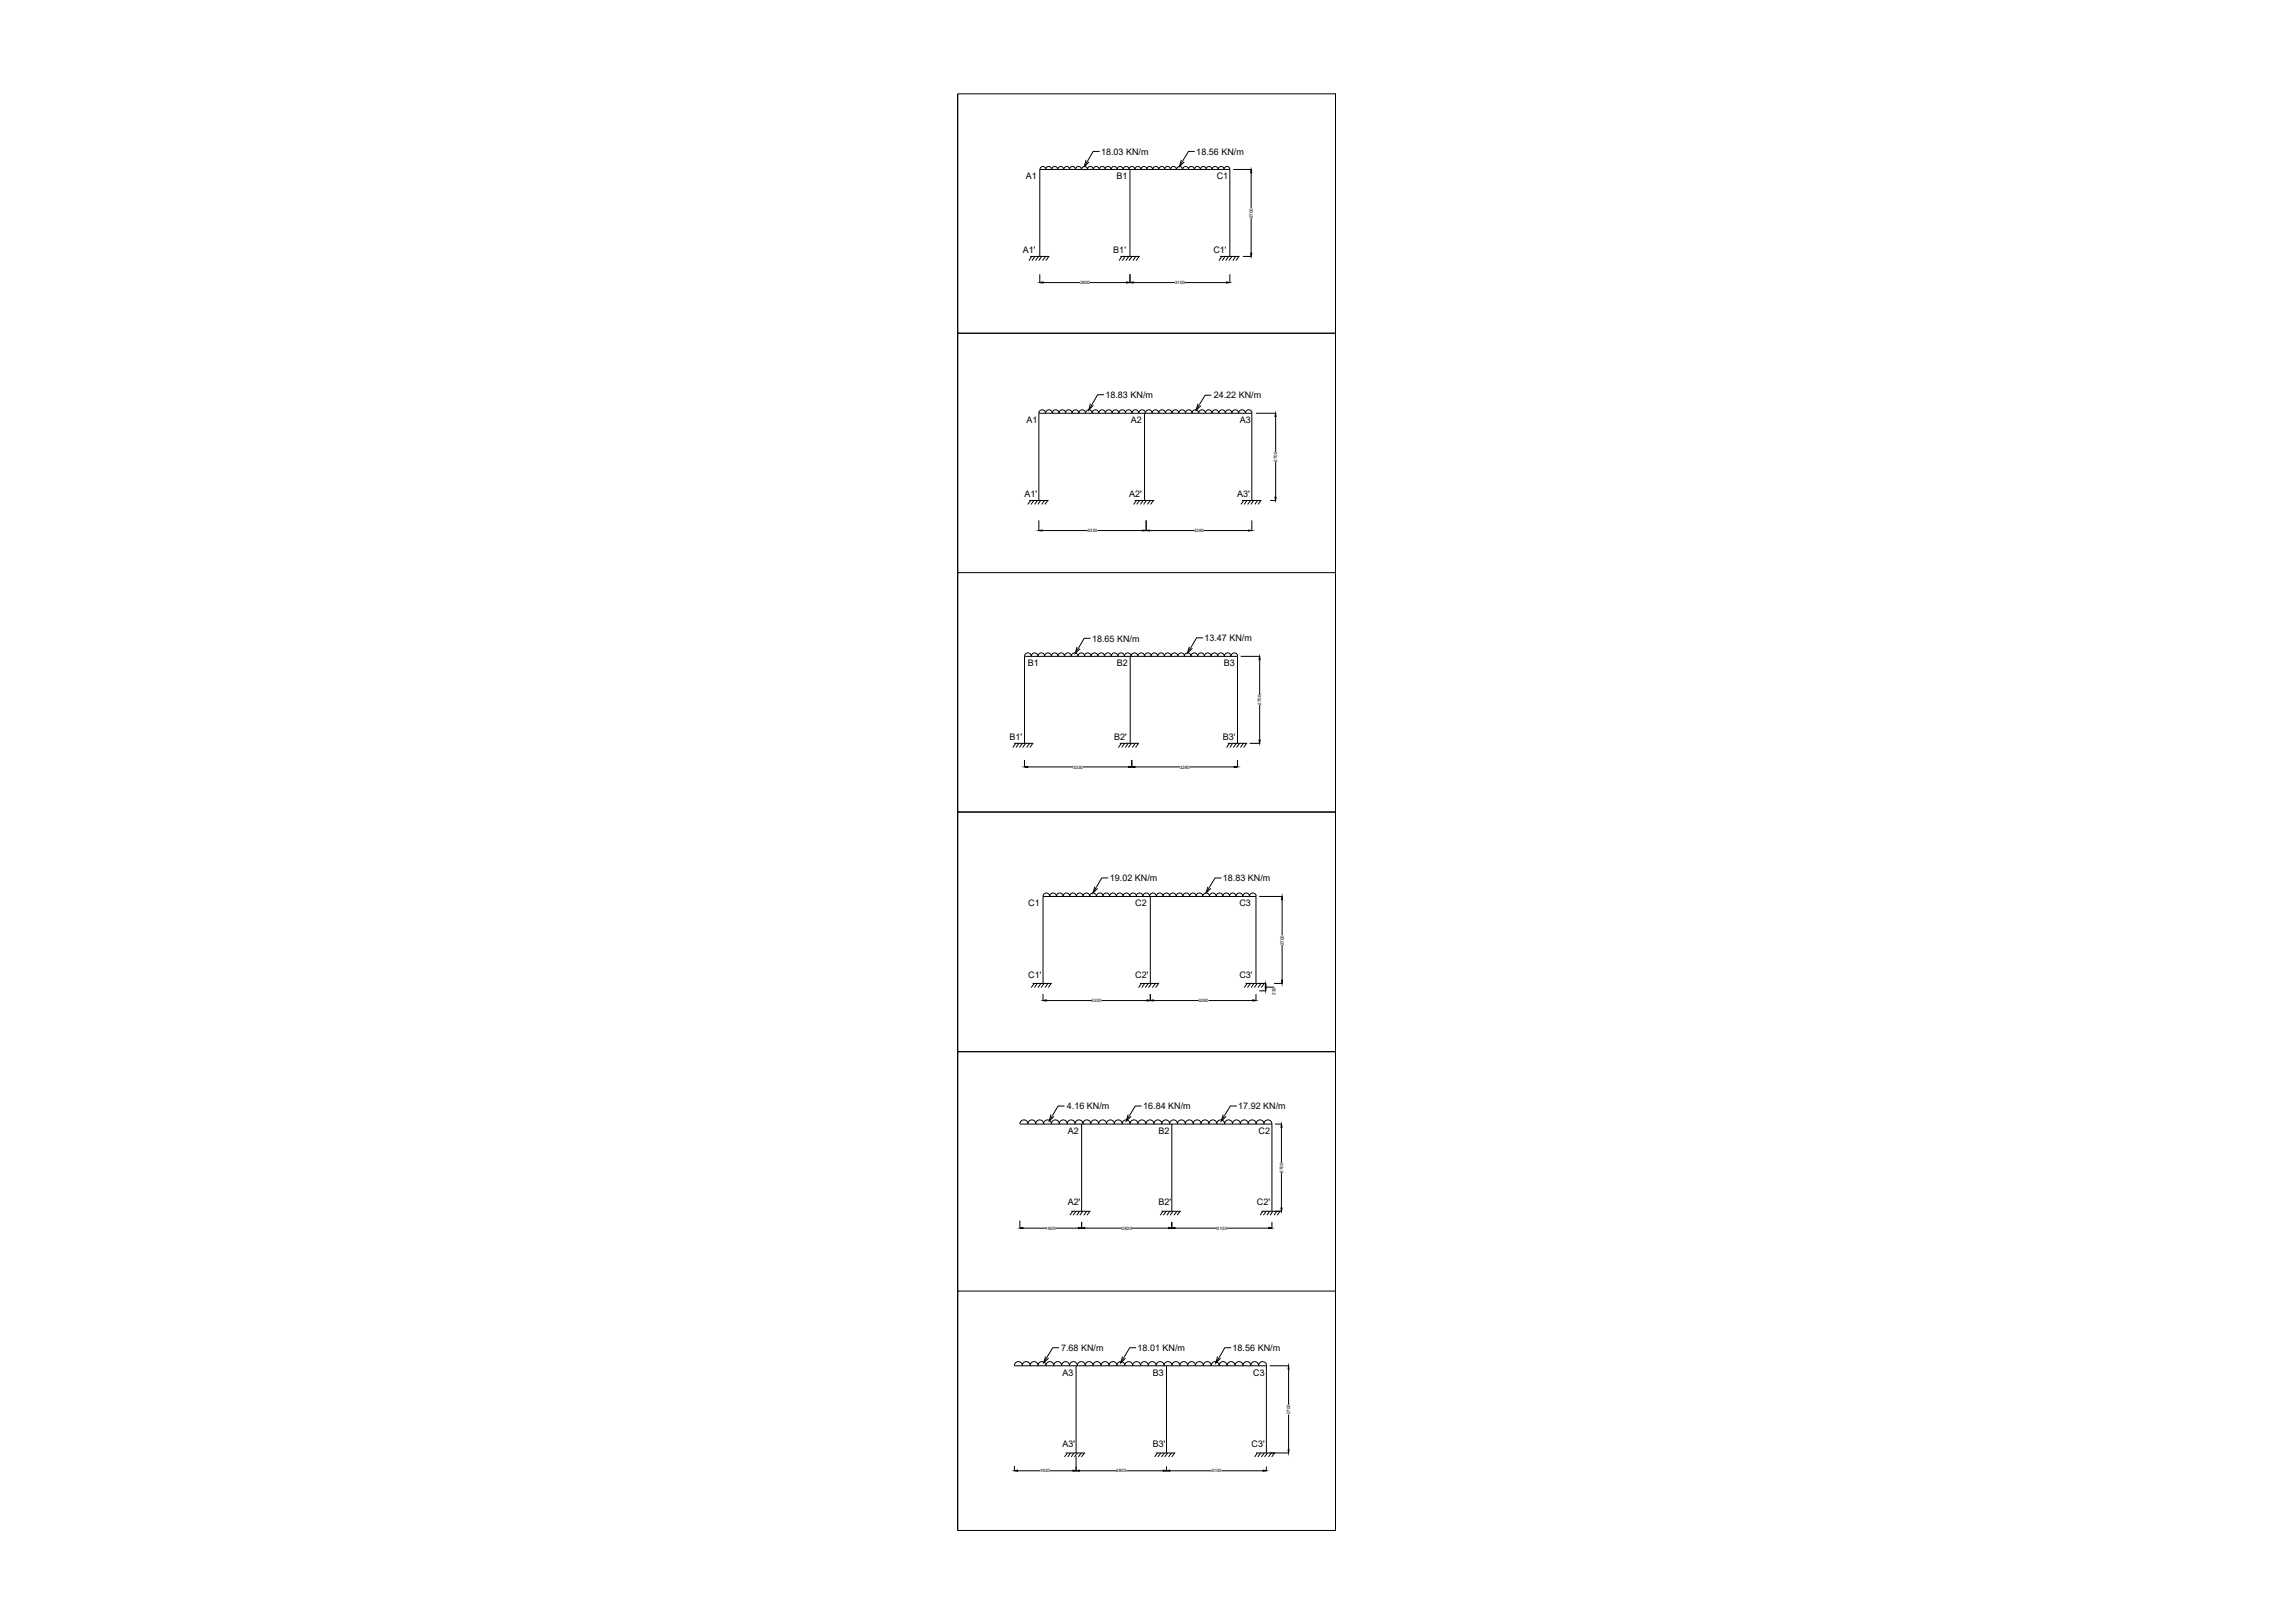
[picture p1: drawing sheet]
<svg xmlns="http://www.w3.org/2000/svg" width="420mm" height="297mm" viewBox="0 0 420 297" stroke-linecap="round" stroke-linejoin="round" font-family="sans-serif">
<defs><g id="words">
<g font-size="1.6">
<text x="201.6" y="28.3">18.03 KN/m</text>
<text x="219" y="28.3">18.56 KN/m</text>
<text x="187.8" y="32.8">A1</text>
<text x="204.4" y="32.8">B1</text>
<text x="222.7" y="32.8">C1</text>
<text x="187.2" y="46.3">A1'</text>
<text x="203.8" y="46.3">B1'</text>
<text x="222.2" y="46.3">C1'</text>
<text x="187.9" y="77.5">A1</text>
<text x="202.4" y="72.9">18.83 KN/m</text>
<text x="207" y="77.5">A2</text>
<text x="222.2" y="72.9">24.22 KN/m</text>
<text x="227" y="77.5">A3</text>
<text x="187.6" y="90.9">A1'</text>
<text x="206.7" y="90.9">A2'</text>
<text x="226.5" y="90.9">A3'</text>
<text x="199.9" y="117.4">18.65 KN/m</text>
<text x="220.5" y="117.3">13.47 KN/m</text>
<text x="188.2" y="121.9">B1</text>
<text x="204.5" y="121.9">B2</text>
<text x="224.1" y="121.9">B3</text>
<text x="184.8" y="135.4">B1'</text>
<text x="203.9" y="135.4">B2'</text>
<text x="223.8" y="135.4">B3'</text>
<text x="203.2" y="161.3">19.02 KN/m</text>
<text x="223.9" y="161.3">18.83 KN/m</text>
<text x="188.2" y="165.8">C1</text>
<text x="207.8" y="165.8">C2</text>
<text x="226.9" y="165.8">C3</text>
<text x="188.2" y="178.9">C1'</text>
<text x="207.8" y="178.9">C2'</text>
<text x="226.9" y="178.9">C3'</text>
<text x="195.3" y="203">4.16 KN/m</text>
<text x="209.3" y="203">16.84 KN/m</text>
<text x="226.7" y="203">17.92 KN/m</text>
<text x="195.5" y="207.5">A2</text>
<text x="212.1" y="207.5">B2</text>
<text x="230.4" y="207.5">C2</text>
<text x="195.5" y="220.6">A2'</text>
<text x="212.1" y="220.6">B2'</text>
<text x="230.1" y="220.6">C2'</text>
<text x="194.3" y="247.3">7.68 KN/m</text>
<text x="194.5" y="251.8" transform="rotate(-1 194.5 251.8)">A3</text>
<text x="208.3" y="247.3">18.01 KN/m</text>
<text x="211.1" y="251.8" transform="rotate(-1 211.1 251.8)">B3</text>
<text x="225.7" y="247.3">18.56 KN/m</text>
<text x="229.4" y="251.8" transform="rotate(-1 229.4 251.8)">C3</text>
<text x="194.5" y="264.9" transform="rotate(-1 194.5 264.9)">A3'</text>
<text x="211.1" y="264.9" transform="rotate(-1 211.1 264.9)">B3'</text>
<text x="229.1" y="264.9" transform="rotate(-1 229.1 264.9)">C3'</text>
</g>
<g font-size=".8">
<text x="229.3" y="39.9" transform="rotate(-90 229.3 39.9)">2700</text>
<text x="197.7" y="52">2800</text>
<text x="215.1" y="52">3100</text>
<text x="233.8" y="84.5" transform="rotate(-90 233.8 84.5)">2700</text>
<text x="199.1" y="97.4">3330</text>
<text x="218.6" y="97.4">3280</text>
<text x="230.9" y="129" transform="rotate(-90 230.9 129)">2700</text>
<text x="196.5" y="140.7">3330</text>
<text x="216" y="140.7">3280</text>
<text x="235" y="173" transform="rotate(-90 235 173)">2700</text>
<text x="199.8" y="183.4">3330</text>
<text x="219.4" y="183.4">3280</text>
<text x="233.5" y="182" transform="rotate(-90 233.5 182)">230</text>
<text x="234.9" y="214.6" transform="rotate(-90 234.9 214.6)">2700</text>
<text x="191.4" y="225.1">1920</text>
<text x="205.4" y="225.1">2800</text>
<text x="222.8" y="225.1">3100</text>
<text x="236.2" y="258.9" transform="rotate(-90 236.2 258.9)">2700</text>
<text x="190.4" y="269.4">1920</text>
<text x="204.4" y="269.4">2800</text>
<text x="221.8" y="269.4">3100</text>
</g>
</g></defs>
<!-- layer: 0 -->
<g fill="none" stroke="#000" stroke-width=".18">
<path d="M175.3 17.2v43.8h69.2v-43.8M175.3 17.2v262.9M175.3 17.2h69.2M244.5 17.2h.1M244.5 17.2v262.9M190.4 31a.53 .53 0 0 1 .5-.5 .53 .53 0 0 1 .6 .5 .53 .53 0 0 1 .5-.5 .53 .53 0 0 1 .5 .5M192.6 31a.53 .53 0 0 1 .5-.5 .53 .53 0 0 1 .5 .5M193.7 31a.53 .53 0 0 1 .5-.5 .53 .53 0 0 1 .5 .5M194.8 31a.53 .53 0 0 1 .5-.5 .53 .53 0 0 1 .5 .5 .53 .53 0 0 1 .5-.5 .53 .53 0 0 1 .6 .5 .55 .55 0 0 1 .5-.5 .55 .55 0 0 1 .6 .5M198 31a.53 .53 0 0 1 .6-.5 .53 .53 0 0 1 .5 .5 .53 .53 0 0 1 .5-.5 .53 .53 0 0 1 .5 .5M198.8 29.3l-.3 1.2 .9-.9M200.2 31a.53 .53 0 0 1 .5-.5 .53 .53 0 0 1 .5 .5"/>
<path d="M201.3 31a.53 .53 0 0 1 .5-.5 .53 .53 0 0 1 .5 .5 .53 .53 0 0 1 .6-.5 .53 .53 0 0 1 .5 .5M201.3 27.7h-1.2l-1.6 2.8M203.4 31a.53 .53 0 0 1 .6-.5 .53 .53 0 0 1 .5 .5M204.5 31a.53 .53 0 0 1 .6-.5 .53 .53 0 0 1 .5 .5M205.6 31a.53 .53 0 0 1 .6-.5 .53 .53 0 0 1 .5 .5 .53 .53 0 0 1 .5-.5 .53 .53 0 0 1 .6 .5M206.9 31v15.9M207.8 31a.53 .53 0 0 1 .5-.5 .53 .53 0 0 1 .6 .5M208.9 31a.53 .53 0 0 1 .5-.5 .53 .53 0 0 1 .6 .5 .53 .53 0 0 1 .5-.5 .53 .53 0 0 1 .5 .5 .55 .55 0 0 1 .6-.5 .55 .55 0 0 1 .5 .5 .55 .55 0 0 1 .6-.5 .55 .55 0 0 1 .5 .5 .53 .53 0 0 1 .5-.5 .53 .53 0 0 1 .6 .5M214.3 31a.53 .53 0 0 1 .5-.5 .53 .53 0 0 1 .6 .5M215.4 31a.53 .53 0 0 1 .5-.5 .53 .53 0 0 1 .6 .5M216.3 29.3l-.4 1.2 .9-.9M216.5 31a.53 .53 0 0 1 .6-.5 .53 .53 0 0 1 .5 .5 .53 .53 0 0 1 .5-.5 .53 .53 0 0 1 .5 .5"/>
<path d="M218.7 31a.53 .53 0 0 1 .5-.5 .53 .53 0 0 1 .5 .5M218.7 27.7h-1.1l-1.7 2.8M219.8 31a.53 .53 0 0 1 .5-.5 .53 .53 0 0 1 .5 .5 .53 .53 0 0 1 .6-.5 .53 .53 0 0 1 .5 .5M221.9 31a.53 .53 0 0 1 .6-.5 .53 .53 0 0 1 .5 .5M223 31a.53 .53 0 0 1 .6-.5 .53 .53 0 0 1 .5 .5 .53 .53 0 0 1 .5-.5 .53 .53 0 0 1 .6 .5M225.7 31h3.4M229.1 31.6v6.5M229.1 39.9v6.4M188.6 46.9h3.5M188.9 46.9l-.5 .8M189.5 46.9l-.6 .8M190.1 46.9l-.5 .8"/>
<path d="M190.4 46.9v-15.9h34.8v15.9M190.4 50.2v1.5M190.7 46.9l-.5 .8M191 51.7h6.7M191.4 46.9l-.5 .8M192 46.9l-.5 .8M199.5 51.7h6.8M205.1 46.9h3.5M205.4 46.9l-.5 .8M206 46.9l-.5 .8M206.7 46.9l-.6 .8M206.9 50.2v1.5"/>
<path d="M207.2 46.9l-.5 .8M207.5 51.7h7.6M207.9 46.9l-.5 .8M208.5 46.9l-.5 .8M216.9 51.7h7.7M223.4 46.9h3.5M223.7 46.9l-.5 .8M224.3 46.9l-.5 .8M224.9 46.9l-.5 .8M225.2 50.2v1.5M225.5 46.9l-.5 .8M226.2 46.9l-.5 .8"/>
<path d="M226.8 46.9l-.5 .8M227.5 46.9h1.6M175.3 61h.1M175.3 61h69.2v87.6h-69.2zM190.2 75.6a.61 .61 0 0 1 .6-.6 .61 .61 0 0 1 .6 .6 .61 .61 0 0 1 .6-.6 .61 .61 0 0 1 .6 .6 .61 .61 0 0 1 .7-.6 .61 .61 0 0 1 .6 .6 .61 .61 0 0 1 .6-.6 .61 .61 0 0 1 .6 .6M195.1 75.6a.61 .61 0 0 1 .6-.6 .61 .61 0 0 1 .6 .6 .61 .61 0 0 1 .6-.6 .61 .61 0 0 1 .6 .6 .61 .61 0 0 1 .6-.6 .61 .61 0 0 1 .6 .6 .61 .61 0 0 1 .7-.6 .61 .61 0 0 1 .6 .6M199.6 73.9l-.3 1.1 .9-.8M199.9 75.6a.61 .61 0 0 1 .6-.6 .61 .61 0 0 1 .7 .6 .61 .61 0 0 1 .6-.6 .61 .61 0 0 1 .6 .6 .61 .61 0 0 1 .6-.6 .61 .61 0 0 1 .6 .6 .61 .61 0 0 1 .6-.6 .61 .61 0 0 1 .6 .6 .61 .61 0 0 1 .7-.6 .61 .61 0 0 1 .6 .6M202.1 72.2h-1.2l-1.6 2.8M206 75.6a.61 .61 0 0 1 .6-.6 .61 .61 0 0 1 .6 .6 .61 .61 0 0 1 .7-.6 .61 .61 0 0 1 .6 .6 .61 .61 0 0 1 .6-.6 .61 .61 0 0 1 .6 .6 .61 .61 0 0 1 .6-.6 .61 .61 0 0 1 .6 .6 .61 .61 0 0 1 .6-.6 .61 .61 0 0 1 .7 .6 .59 .59 0 0 1 .6-.6 .59 .59 0 0 1 .5 .6 .61 .61 0 0 1 .7-.6 .61 .61 0 0 1 .6 .6 .61 .61 0 0 1 .6-.6 .61 .61 0 0 1 .6 .6 .61 .61 0 0 1 .6-.6 .61 .61 0 0 1 .6 .6 .61 .61 0 0 1 .6-.6 .61 .61 0 0 1 .7 .6M209.5 75.6v16M218.2 75.6a.61 .61 0 0 1 .6-.6 .61 .61 0 0 1 .6 .6 .61 .61 0 0 1 .7-.6 .61 .61 0 0 1 .6 .6 .61 .61 0 0 1 .6-.6 .61 .61 0 0 1 .6 .6 .61 .61 0 0 1 .6-.6 .61 .61 0 0 1 .6 .6 .61 .61 0 0 1 .6-.6 .61 .61 0 0 1 .7 .6"/>
<path d="M219.3 73.9l-.3 1.2 .9-.9M221.8 72.3h-1.2l-1.6 2.8M224.3 75.6a.61 .61 0 0 1 .6-.6 .61 .61 0 0 1 .6 .6 .61 .61 0 0 1 .7-.6 .61 .61 0 0 1 .6 .6 .61 .61 0 0 1 .6-.6 .61 .61 0 0 1 .6 .6 .61 .61 0 0 1 .6-.6 .61 .61 0 0 1 .6 .6M229.9 75.6h3.6M233.5 76.2v6.5M244.5 61h.1M188.4 91.6h3.6M188.7 91.6l-.5 .7M189.3 91.6l-.5 .7M189.9 91.6l-.5 .7M190.2 91.6v-16h39v16M190.2 95.2v1.9"/>
<path d="M190.5 91.6l-.5 .7M190.8 97.1h8.3M191.2 91.6l-.5 .7M191.8 91.6l-.5 .7M200.9 97.1h8.3M207.8 91.6h3.5M208.1 91.6l-.6 .7M208.6 91.6l-.5 .7M209.3 91.6l-.5 .7M209.8 95.2v1.9M209.9 91.6l-.5 .7M210.4 97.1h8.2"/>
<path d="M210.6 91.6l-.6 .7M211.2 91.6l-.6 .7M220.4 97.1h8.2M227.4 91.6h3.6M227.7 91.6l-.5 .7M228.3 91.6l-.5 .7M229 91.6l-.6 .7M229.2 95.2v1.9M229.5 91.6l-.5 .7M230.2 91.6l-.5 .7M230.8 91.6l-.5 .7M232.5 91.6h1"/>
<path d="M233.5 84.5v6.5M175.3 104.8h.1M175.3 104.8h69.2M197.2 118.4l-.4 1.2 .9-.9M199.7 116.8h-1.2l-1.7 2.8M217.7 118.3l-.3 1.2 .9-.9M220.2 116.7h-1.1l-1.7 2.8M244.5 104.8h.1M185.7 136h3.5M186 136l-.6 .8M186.5 136l-.5 .8M187.2 136l-.6 .8"/>
<path d="M187.6 120.1a.61 .61 0 0 1 .6-.6 .61 .61 0 0 1 .6 .6 .61 .61 0 0 1 .6-.6 .61 .61 0 0 1 .6 .6 .61 .61 0 0 1 .6-.6 .61 .61 0 0 1 .6 .6 .61 .61 0 0 1 .7-.6 .61 .61 0 0 1 .6 .6 .61 .61 0 0 1 .6-.6 .61 .61 0 0 1 .6 .6M187.6 136v-15.9h39v15.9M187.6 139.1v1.3M187.8 136l-.6 .8M188.5 136l-.6 .8M189.1 136l-.6 .8M193.7 120.1a.61 .61 0 0 1 .6-.6 .61 .61 0 0 1 .6 .6 .61 .61 0 0 1 .6-.6 .61 .61 0 0 1 .6 .6 .61 .61 0 0 1 .6-.6 .61 .61 0 0 1 .6 .6 .61 .61 0 0 1 .7-.6 .61 .61 0 0 1 .6 .6M198.5 120.1a.61 .61 0 0 1 .6-.6 .61 .61 0 0 1 .7 .6 .61 .61 0 0 1 .6-.6 .61 .61 0 0 1 .6 .6 .61 .61 0 0 1 .6-.6 .61 .61 0 0 1 .6 .6 .61 .61 0 0 1 .6-.6 .61 .61 0 0 1 .6 .6 .61 .61 0 0 1 .7-.6 .61 .61 0 0 1 .6 .6M204.6 120.1a.61 .61 0 0 1 .6-.6 .61 .61 0 0 1 .7 .6 .61 .61 0 0 1 .6-.6 .61 .61 0 0 1 .6 .6 .61 .61 0 0 1 .6-.6 .61 .61 0 0 1 .6 .6 .61 .61 0 0 1 .6-.6 .61 .61 0 0 1 .6 .6 .61 .61 0 0 1 .6-.6 .61 .61 0 0 1 .7 .6M205 136h3.5M205.3 136l-.5 .8M205.9 136l-.6 .8"/>
<path d="M206.5 136l-.5 .8M206.9 120.1v15.9M207.1 136l-.5 .8M207.2 139.1v1.3M207.8 136l-.5 .8M208.4 136l-.5 .8M210.7 120.1a.61 .61 0 0 1 .6-.6 .61 .61 0 0 1 .6 .6 .61 .61 0 0 1 .7-.6 .61 .61 0 0 1 .6 .6 .61 .61 0 0 1 .6-.6 .61 .61 0 0 1 .6 .6 .61 .61 0 0 1 .6-.6 .61 .61 0 0 1 .6 .6 .61 .61 0 0 1 .6-.6 .61 .61 0 0 1 .7 .6M216.8 120.1a.61 .61 0 0 1 .6-.6 .61 .61 0 0 1 .6 .6 .61 .61 0 0 1 .7-.6 .61 .61 0 0 1 .6 .6 .61 .61 0 0 1 .6-.6 .61 .61 0 0 1 .6 .6 .61 .61 0 0 1 .6-.6 .61 .61 0 0 1 .6 .6 .61 .61 0 0 1 .6-.6 .61 .61 0 0 1 .7 .6M222.9 120.1a.61 .61 0 0 1 .6-.6 .61 .61 0 0 1 .6 .6 .61 .61 0 0 1 .7-.6 .61 .61 0 0 1 .6 .6 .61 .61 0 0 1 .6-.6 .61 .61 0 0 1 .6 .6M224.8 136h3.5M225.1 136l-.5 .8M225.7 136l-.5 .8"/>
<path d="M226.3 136l-.5 .8M226.6 139.1v1.3M226.9 136l-.5 .8M227.1 120.1h3.5M227.6 136l-.5 .8M228.2 136l-.5 .8M228.8 136h1.8M230.6 120.7v6.5M230.6 129v6.5M175.3 148.6v43.9h69.2v-43.9M175.3 148.6h69.2M188.2 140.4h8.3"/>
<path d="M198.3 140.4h8.3M207.8 140.4h8.2M217.8 140.4h8.2M244.5 148.6h.1M189 180h3.6M189.3 180l-.5 .7M189.9 180l-.5 .7M190.6 180l-.6 .7M191 164a.61 .61 0 0 1 .6-.6 .61 .61 0 0 1 .6 .6 .61 .61 0 0 1 .6-.6 .61 .61 0 0 1 .6 .6 .61 .61 0 0 1 .6-.6 .61 .61 0 0 1 .6 .6 .61 .61 0 0 1 .6-.6 .61 .61 0 0 1 .7 .6M191 180v-15.9h38.9v15.9M191.2 180l-.6 .7M191.8 180l-.5 .7"/>
<path d="M192.4 180l-.5 .7M195.8 164a.61 .61 0 0 1 .6-.6 .61 .61 0 0 1 .6 .6 .61 .61 0 0 1 .7-.6 .61 .61 0 0 1 .6 .6 .61 .61 0 0 1 .6-.6 .61 .61 0 0 1 .6 .6 .61 .61 0 0 1 .6-.6 .61 .61 0 0 1 .6 .6 .61 .61 0 0 1 .6-.6 .61 .61 0 0 1 .7 .6M200.4 162.3l-.3 1.1 .8-.8M201.9 164a.61 .61 0 0 1 .6-.6 .61 .61 0 0 1 .6 .6 .61 .61 0 0 1 .7-.6 .61 .61 0 0 1 .6 .6 .61 .61 0 0 1 .6-.6 .61 .61 0 0 1 .6 .6 .61 .61 0 0 1 .6-.6 .61 .61 0 0 1 .6 .6 .61 .61 0 0 1 .6-.6 .61 .61 0 0 1 .7 .6M202.9 160.7h-1.2l-1.6 2.7M208 164a.61 .61 0 0 1 .6-.6 .61 .61 0 0 1 .6 .6 .61 .61 0 0 1 .7-.6 .61 .61 0 0 1 .6 .6 .61 .61 0 0 1 .6-.6 .61 .61 0 0 1 .6 .6 .61 .61 0 0 1 .6-.6 .61 .61 0 0 1 .6 .6 .61 .61 0 0 1 .6-.6 .61 .61 0 0 1 .7 .6M208.7 180h3.5M209 180l-.6 .7M209.6 180l-.6 .7M210.2 180l-.5 .7M210.6 164.1v15.9M210.8 180l-.5 .7"/>
<path d="M211.5 180l-.5 .7M212.1 180l-.5 .7M214.1 164a.61 .61 0 0 1 .6-.6 .61 .61 0 0 1 .6 .6 .61 .61 0 0 1 .6-.6 .61 .61 0 0 1 .7 .6 .61 .61 0 0 1 .6-.6 .61 .61 0 0 1 .6 .6 .61 .61 0 0 1 .6-.6 .61 .61 0 0 1 .6 .6M219 164a.61 .61 0 0 1 .6-.6 .61 .61 0 0 1 .6 .6 .61 .61 0 0 1 .6-.6 .61 .61 0 0 1 .6 .6 .61 .61 0 0 1 .6-.6 .61 .61 0 0 1 .7 .6 .61 .61 0 0 1 .6-.6 .61 .61 0 0 1 .6 .6 .61 .61 0 0 1 .6-.6 .61 .61 0 0 1 .6 .6M221.1 162.3l-.3 1.1 .9-.8M223.6 160.7h-1.2l-1.6 2.7M225.1 164a.61 .61 0 0 1 .6-.6 .61 .61 0 0 1 .6 .6 .61 .61 0 0 1 .6-.6 .61 .61 0 0 1 .6 .6 .61 .61 0 0 1 .6-.6 .61 .61 0 0 1 .7 .6 .61 .61 0 0 1 .6-.6 .61 .61 0 0 1 .6 .6M228 180h3.7M228.3 180l-.5 .7M228.9 180l-.5 .7M229.6 180l-.5 .7M230.2 180l-.6 .7"/>
<path d="M230.5 164.1h4.2M230.9 180l-.6 .7M231.5 180l-.6 .7M233.2 180h1.5M234.7 164.7v6.4M234.7 172.9v6.5M175.3 192.5h.1M175.3 192.5h69.2v87.6h-69.2zM191 181.9v1.2M191.5 183.1h8.4M201.7 183.1h8.3M210.6 181.9v1.2"/>
<path d="M211.2 183.1h8.2M221.2 183.1h8.1M229.9 181.9v1.2M230.5 181.3h1.2M231.7 180.6v.1M231.7 180.7h1.5M244.5 192.5h.1M186.7 205.7a.74 .74 0 0 1 .8-.7 .74 .74 0 0 1 .7 .7M186.7 205.7h46.2v16M188.2 205.7a.74 .74 0 0 1 .7-.7 .74 .74 0 0 1 .7 .7M189.6 205.7a.74 .74 0 0 1 .7-.7 .74 .74 0 0 1 .8 .7M191 205.7a.74 .74 0 0 1 .8-.7 .74 .74 0 0 1 .7 .7"/>
<path d="M192.4 204l-.3 1.2 .8-.9M192.5 205.7a.74 .74 0 0 1 .7-.7 .74 .74 0 0 1 .8 .7M193.9 205.7a.74 .74 0 0 1 .8-.7 .74 .74 0 0 1 .7 .7M194.9 202.4h-1.2l-1.6 2.8M195.4 205.7a.74 .74 0 0 1 .7-.7 .74 .74 0 0 1 .7 .7M196.8 205.7a.74 .74 0 0 1 .7-.7 .74 .74 0 0 1 .8 .7M198 205.7v16M198.2 205.7a.74 .74 0 0 1 .8-.7 .74 .74 0 0 1 .7 .7M199.7 205.7a.74 .74 0 0 1 .7-.7 .74 .74 0 0 1 .8 .7M201.1 205.7a.74 .74 0 0 1 .8-.7 .74 .74 0 0 1 .7 .7 .72 .72 0 0 1 .7-.7 .72 .72 0 0 1 .7 .7M204 205.7a.74 .74 0 0 1 .7-.7 .74 .74 0 0 1 .8 .7M205.4 205.7a.74 .74 0 0 1 .8-.7 .74 .74 0 0 1 .7 .7"/>
<path d="M206.5 204l-.3 1.2 .9-.9M206.9 205.7a.74 .74 0 0 1 .7-.7 .74 .74 0 0 1 .8 .7M208.3 205.7a.74 .74 0 0 1 .7-.7 .74 .74 0 0 1 .8 .7 .74 .74 0 0 1 .7-.7 .74 .74 0 0 1 .8 .7M209 202.4h-1.2l-1.6 2.8M211.2 205.7a.74 .74 0 0 1 .8-.7 .74 .74 0 0 1 .7 .7M212.7 205.7a.74 .74 0 0 1 .7-.7 .74 .74 0 0 1 .8 .7M214.1 205.7a.74 .74 0 0 1 .7-.7 .74 .74 0 0 1 .8 .7M214.5 205.7v16M215.5 205.7a.74 .74 0 0 1 .8-.7 .74 .74 0 0 1 .7 .7M217 205.7a.74 .74 0 0 1 .7-.7 .74 .74 0 0 1 .8 .7M218.4 205.7a.74 .74 0 0 1 .8-.7 .74 .74 0 0 1 .7 .7M219.9 205.7a.74 .74 0 0 1 .7-.7 .74 .74 0 0 1 .7 .7"/>
<path d="M221.3 205.7a.74 .74 0 0 1 .7-.7 .74 .74 0 0 1 .8 .7M222.7 205.7a.74 .74 0 0 1 .8-.7 .74 .74 0 0 1 .7 .7M223.9 204l-.3 1.2 .9-.9M224.2 205.7a.74 .74 0 0 1 .7-.7 .74 .74 0 0 1 .8 .7M225.6 205.7a.74 .74 0 0 1 .8-.7 .74 .74 0 0 1 .7 .7M226.4 202.4h-1.2l-1.6 2.8M227.1 205.7a.74 .74 0 0 1 .7-.7 .74 .74 0 0 1 .7 .7 .72 .72 0 0 1 .8-.7 .72 .72 0 0 1 .7 .7M229.9 205.7a.74 .74 0 0 1 .8-.7 .74 .74 0 0 1 .7 .7M231.4 205.7a.74 .74 0 0 1 .7-.7 .74 .74 0 0 1 .8 .7M233.4 205.7h1.2M234.6 206.3v6.5M234.6 214.6v6.5"/>
<path d="M175.3 236.3h.1M175.3 236.3h69.2M186.7 223.4v1.4M187.3 224.8h4.2M193.2 224.8h4.2M196.1 221.7h3.5M196.4 221.7l-.5 .7M197 221.7l-.5 .7M197.6 221.7l-.5 .7M198 223.6v1.2M198.2 221.7l-.5 .7M198.6 224.8h6.8"/>
<path d="M199 221.7l-.6 .7M199.5 221.7l-.5 .7M207.2 224.8h6.7M212.6 221.7h3.6M212.9 221.7l-.5 .7M213.5 221.7l-.5 .7M214.2 221.7l-.6 .7M214.5 223.6v1.2M214.7 221.7l-.5 .7M215.1 224.8h7.7M215.5 221.7l-.6 .7M216.1 221.7l-.6 .7"/>
<path d="M224.6 224.8h7.7M230.9 221.7h3.7M231.2 221.7l-.5 .7M231.8 221.7l-.5 .7M232.4 221.7l-.5 .7M232.9 223.6v1.2M233 221.7l-.5 .7M233.8 221.7l-.6 .7M234.3 221.7l-.5 .7M244.5 236.3h.1M187.1 249.9a.74 .74 0 0 1 .8-.7 .74 .74 0 0 1 .7 .7M187.2 249.9a.74 .74 0 0 0-.8-.7 .74 .74 0 0 0-.7 .7l46.1 .1"/>
<path d="M188.6 249.9a.74 .74 0 0 1 .7-.7 .74 .74 0 0 1 .8 .7M190 249.9a.74 .74 0 0 1 .8-.7 .74 .74 0 0 1 .7 .7M191.4 248.3l-.3 1.1 .9-.8M191.5 249.9a.74 .74 0 0 1 .7-.7 .74 .74 0 0 1 .7 .7M192.9 249.9a.74 .74 0 0 1 .7-.7 .74 .74 0 0 1 .8 .7M193.9 246.7h-1.2l-1.6 2.7M194.3 249.9a.74 .74 0 0 1 .8-.7 .74 .74 0 0 1 .7 .7 .72 .72 0 0 1 .7-.7 .72 .72 0 0 1 .8 .7M197 250v15.9M197.2 249.9a.74 .74 0 0 1 .8-.7 .74 .74 0 0 1 .7 .7M198.7 249.9a.74 .74 0 0 1 .7-.7 .74 .74 0 0 1 .7 .7M200.1 249.9a.74 .74 0 0 1 .7-.7 .74 .74 0 0 1 .8 .7 .74 .74 0 0 1 .7-.7 .74 .74 0 0 1 .8 .7M203 249.9a.74 .74 0 0 1 .8-.7 .74 .74 0 0 1 .7 .7"/>
<path d="M204.5 249.9a.74 .74 0 0 1 .7-.7 .74 .74 0 0 1 .7 .7M205.5 248.3l-.3 1.2 .9-.9M205.9 249.9a.74 .74 0 0 1 .7-.7 .74 .74 0 0 1 .8 .7M207.3 249.9a.74 .74 0 0 1 .8-.7 .74 .74 0 0 1 .7 .7M208 246.7h-1.2l-1.6 2.8M208.8 249.9a.74 .74 0 0 1 .7-.7 .74 .74 0 0 1 .8 .7M210.2 249.9a.74 .74 0 0 1 .8-.7 .74 .74 0 0 1 .7 .7M211.7 249.9a.74 .74 0 0 1 .7-.7 .74 .74 0 0 1 .7 .7M213.1 249.9a.74 .74 0 0 1 .7-.7 .74 .74 0 0 1 .8 .7M213.6 250v15.9M214.5 249.9a.74 .74 0 0 1 .8-.7 .74 .74 0 0 1 .7 .7M216 249.9a.74 .74 0 0 1 .7-.7 .74 .74 0 0 1 .8 .7"/>
<path d="M217.4 249.9a.74 .74 0 0 1 .8-.7 .74 .74 0 0 1 .7 .7M218.8 249.9a.74 .74 0 0 1 .8-.7 .74 .74 0 0 1 .7 .7M220.3 249.9a.74 .74 0 0 1 .7-.7 .74 .74 0 0 1 .8 .7 .72 .72 0 0 1 .7-.7 .72 .72 0 0 1 .7 .7M222.9 248.3l-.3 1.2 .9-.9M223.2 249.9a.74 .74 0 0 1 .7-.7 .74 .74 0 0 1 .7 .7 .74 .74 0 0 1 .8-.7 .74 .74 0 0 1 .7 .7M225.4 246.7h-1.2l-1.6 2.8M226.1 249.9a.74 .74 0 0 1 .7-.7 .74 .74 0 0 1 .8 .7M227.5 249.9a.74 .74 0 0 1 .8-.7 .74 .74 0 0 1 .7 .7M229 249.9a.74 .74 0 0 1 .7-.7 .74 .74 0 0 1 .7 .7M230.4 249.9a.74 .74 0 0 1 .7-.7 .74 .74 0 0 1 .8 .7M231.8 250v15.9M232.4 250h3.5"/>
<path d="M235.9 250.6v6.5M235.9 258.9v6.4M185.7 268.3v.9M186.3 269.2h4.2M192.2 269.2h4.3M195.1 265.9h3.6M195.4 265.9l-.5 .7M196 265.9l-.5 .7M196.6 265.9l-.5 .7M197 266.5v2.7M197.2 265.9l-.5 .7M197.6 269.2h6.8"/>
<path d="M197.9 265.9l-.5 .7M198.5 265.9l-.5 .7M206.2 269.2h6.8M211.6 265.9h3.6M211.9 265.9l-.5 .7M212.5 265.9l-.5 .7M213.2 265.9l-.6 .7M213.6 268.4v.8M213.8 265.9l-.6 .7M214.2 269.2h7.6M214.4 265.9l-.5 .7M215 265.9l-.5 .7"/>
<path d="M223.6 269.2h7.7M229.9 265.9h6M230.2 265.9l-.5 .7M230.8 265.9l-.5 .7M231.5 265.9l-.6 .7M231.8 268.4v.8M232.1 265.9l-.6 .7M232.7 265.9l-.5 .7M233.3 265.9l-.5 .7M244.5 280.1h.1"/>
</g>
<g fill="#000" stroke="#000" stroke-width=".18">
<path d="M229.1 31l.1 .6h-.2zM190.4 51.7l.6-.1v.2zM206.3 51.6l.6 .1-.6 .1zM206.9 51.7l.6-.1v.2zM224.6 51.6l.6 .1-.6 .1zM229 46.3h.2l-.1 .6zM233.5 75.6l.1 .6h-.2zM190.2 97.1l.6-.1v.2zM209.2 97l.6 .1-.6 .1zM209.8 97.1l.6-.1v.2zM228.6 97l.6 .1-.6 .1zM233.4 91h.2l-.1 .6z"/>
<path d="M230.6 120.1l.1 .6h-.2zM230.5 135.5h.2l-.1 .5zM187.6 140.4l.6-.1v.1zM206.6 140.3l.6 .1h-.6zM207.2 140.4l.6-.1v.1zM226 140.3l.6 .1h-.6zM234.7 164.1l.1 .6h-.2zM234.6 179.4h.2l-.1 .6zM191 183.1l.5-.1v.2zM210 183l.6 .1-.6 .1zM210.6 183.1l.6-.1v.2zM229.3 183l.6 .1-.6 .1z"/>
<path d="M231.7 180l.1 .6h-.2zM231.6 180.7h.2l-.1 .6zM234.6 205.7l.1 .6h-.2zM186.7 224.8l.6-.2v.3zM197.4 224.6l.6 .2-.6 .1zM198 224.8l.6-.2v.3zM213.9 224.6l.6 .2-.6 .1zM214.5 224.8l.6-.2v.3zM232.3 224.6l.6 .2-.6 .1zM234.5 221.1h.2l-.1 .6zM235.9 250l.1 .6h-.2zM185.7 269.2l.6-.1v.2z"/>
<path d="M196.5 269.1l.5 .1-.5 .1zM197 269.2l.6-.1v.2zM213 269.1l.6 .1-.6 .1zM213.6 269.2l.6-.1v.2zM231.3 269.1l.5 .1-.5 .1zM235.8 265.3h.2l-.1 .6z"/>
</g>
<use href="#words"/>
</svg>
